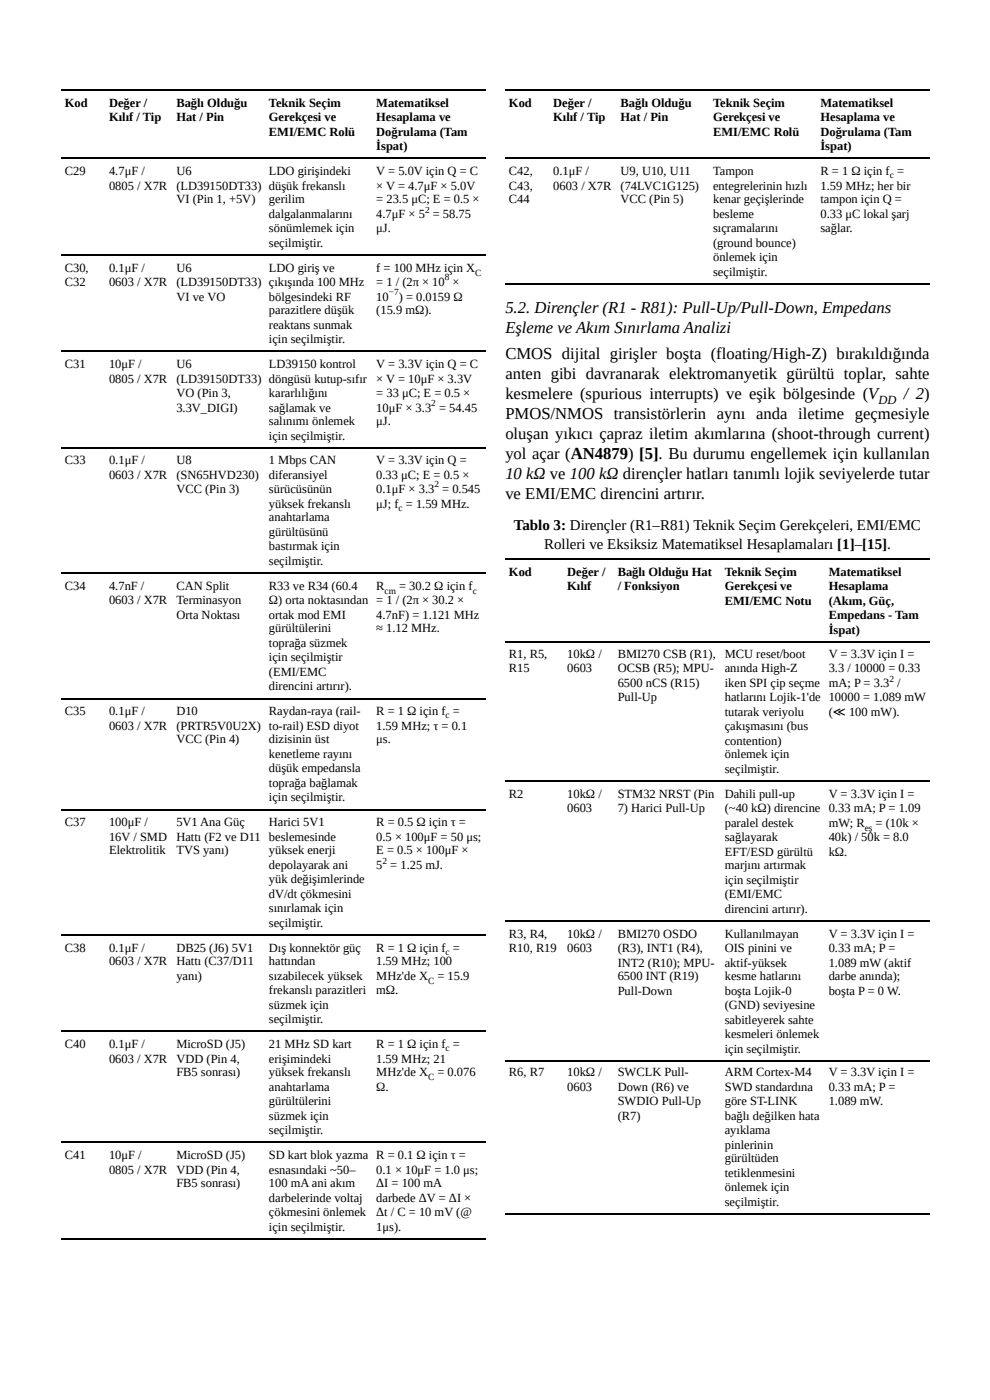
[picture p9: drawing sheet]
<svg xmlns="http://www.w3.org/2000/svg" width="210mm" height="297mm" viewBox="0 0 210 297" stroke-linecap="round" stroke-linejoin="round" font-family="sans-serif">
<defs><g id="words">
<g font-size="3.5">
<text x="107.1" y="66.4">5.2. Dirençler (R1 - R81): Pull-Up/Pull-Down, Empedans</text>
<text x="107.1" y="70.6">Eşleme ve Akım Sınırlama Analizi</text>
<text x="107.1" y="76.2">CMOS dijital girişler boşta (floating/High-Z) bırakıldığında</text>
<text x="107.1" y="80.4">anten gibi davranarak elektromanyetik gürültü toplar, sahte</text>
<text x="107.1" y="84.7">kesmelere (spurious interrupts) ve eşik bölgesinde (V</text>
<text x="107.1" y="88.9">PMOS/NMOS transistörlerin aynı anda iletime geçmesiyle</text>
<text x="191.6" y="84.7">/ 2)</text>
<text x="107.1" y="93.1">oluşan yıkıcı çapraz iletim akımlarına (shoot-through current)</text>
<text x="107.1" y="97.4">yol açar (AN4879) [5]. Bu durumu engellemek için kullanılan</text>
<text x="107.1" y="101.6">10 kΩ ve 100 kΩ dirençler hatları tanımlı lojik seviyelerde tutar</text>
<text x="107.1" y="105.8">ve EMI/EMC direncini artırır.</text>
</g>
<g font-size="3.2">
<text x="108.9" y="112.4">Tablo 3: Dirençler (R1–R81) Teknik Seçim Gerekçeleri, EMI/EMC</text>
<text x="115.4" y="116.4">Rolleri ve Eksiksiz Matematiksel Hesaplamaları [1]–[15].</text>
</g>
<g font-size="2.6">
<text x="13.7" y="22.8">Kod</text>
<text x="23.1" y="22.8">Değer /</text>
<text x="37.4" y="22.8">Bağlı Olduğu</text>
<text x="57" y="22.8">Teknik Seçim</text>
<text x="79.8" y="22.8">Matematiksel</text>
<text x="107.9" y="22.8">Kod</text>
<text x="117.3" y="22.8">Değer /</text>
<text x="131.6" y="22.8">Bağlı Olduğu</text>
<text x="151.2" y="22.8">Teknik Seçim</text>
<text x="173.9" y="22.8">Matematiksel</text>
<text x="23.1" y="25.7">Kılıf / Tip</text>
<text x="37.4" y="25.7">Hat / Pin</text>
<text x="57" y="25.7">Gerekçesi ve</text>
<text x="57" y="28.8">EMI/EMC Rolü</text>
<text x="79.8" y="25.7">Hesaplama ve</text>
<text x="79.8" y="28.8">Doğrulama (Tam</text>
<text x="117.3" y="25.7">Kılıf / Tip</text>
<text x="131.6" y="25.7">Hat / Pin</text>
<text x="151.2" y="25.7">Gerekçesi ve</text>
<text x="151.2" y="28.8">EMI/EMC Rolü</text>
<text x="173.9" y="25.7">Hesaplama ve</text>
<text x="173.9" y="28.8">Doğrulama (Tam</text>
<text x="79.8" y="31.7">İspat)</text>
<text x="173.9" y="31.7">İspat)</text>
<text x="13.7" y="37">C29</text>
<text x="23.1" y="37">4.7μF /</text>
<text x="23.1" y="40.2">0805 / X7R</text>
<text x="37.4" y="37">U6</text>
<text x="37.4" y="40.2">(LD39150DT33) düşük frekanslı</text>
<text x="57" y="37">LDO girişindeki</text>
<text x="79.8" y="37">V = 5.0V için Q = C</text>
<text x="79.8" y="40.2">× V = 4.7μF × 5.0V</text>
<text x="107.9" y="37">C42,</text>
<text x="107.9" y="40.2">C43,</text>
<text x="117.3" y="37">0.1μF /</text>
<text x="117.3" y="40.2">0603 / X7R</text>
<text x="131.6" y="37">U9, U10, U11</text>
<text x="131.6" y="40.2">(74LVC1G125)</text>
<text x="151.2" y="37">Tampon</text>
<text x="151.2" y="40.2">entegrelerinin hızlı</text>
<text x="173.9" y="37">R = 1 Ω için f =</text>
<text x="173.9" y="40.2">1.59 MHz; her bir</text>
<text x="37.4" y="43.1">VI (Pin 1, +5V)</text>
<text x="57" y="43.1">gerilim</text>
<text x="57" y="46.3">dalgalanmalarını</text>
<text x="79.8" y="43.1">= 23.5 μC; E = 0.5 ×</text>
<text x="79.8" y="46.3">4.7μF × 5 = 58.75</text>
<text x="107.9" y="43.1">C44</text>
<text x="131.6" y="43.1">VCC (Pin 5)</text>
<text x="151.2" y="43.1">kenar geçişlerinde</text>
<text x="151.2" y="46.3">besleme</text>
<text x="173.9" y="43.1">tampon için Q =</text>
<text x="173.9" y="46.3">0.33 μC lokal şarj</text>
<text x="57" y="49.2">sönümlemek için</text>
<text x="57" y="52.4">seçilmiştir.</text>
<text x="79.8" y="49.2">μJ.</text>
<text x="151.2" y="49.2">sıçramalarını</text>
<text x="151.2" y="52.4">(ground bounce)</text>
<text x="173.9" y="49.2">sağlar.</text>
<text x="13.7" y="57.7">C30,</text>
<text x="23.1" y="57.7">0.1μF /</text>
<text x="37.4" y="57.7">U6</text>
<text x="57" y="57.7">LDO giriş ve</text>
<text x="79.8" y="57.7">f = 100 MHz için X</text>
<text x="151.2" y="55.3">önlemek için</text>
<text x="151.2" y="58.5">seçilmiştir.</text>
<text x="13.7" y="60.6">C32</text>
<text x="23.1" y="60.6">0603 / X7R</text>
<text x="37.4" y="60.6">(LD39150DT33) çıkışında 100 MHz</text>
<text x="37.4" y="63.8">VI ve VO</text>
<text x="57" y="63.8">bölgesindeki RF</text>
<text x="79.8" y="60.6">= 1 / (2π × 10 ×</text>
<text x="79.8" y="63.8">10</text>
<text x="84.5" y="63.8">) = 0.0159 Ω</text>
<text x="57" y="66.7">parazitlere düşük</text>
<text x="57" y="69.8">reaktans sunmak</text>
<text x="79.8" y="66.7">(15.9 mΩ).</text>
<text x="57" y="72.8">için seçilmiştir.</text>
<text x="13.7" y="78">C31</text>
<text x="23.1" y="78">10μF /</text>
<text x="23.1" y="81.2">0805 / X7R</text>
<text x="37.4" y="78">U6</text>
<text x="37.4" y="81.2">(LD39150DT33) döngüsü kutup-sıfır</text>
<text x="57" y="78">LD39150 kontrol</text>
<text x="79.8" y="78">V = 3.3V için Q = C</text>
<text x="79.8" y="81.2">× V = 10μF × 3.3V</text>
<text x="37.4" y="84.1">VO (Pin 3,</text>
<text x="37.4" y="87.3">3.3V_DIGI)</text>
<text x="57" y="84.1">kararlılığını</text>
<text x="57" y="87.3">sağlamak ve</text>
<text x="79.8" y="84.1">= 33 μC; E = 0.5 ×</text>
<text x="79.8" y="87.3">10μF × 3.3 = 54.45</text>
<text x="186.2" y="85.6">DD</text>
<text x="57" y="90.2">salınımı önlemek</text>
<text x="57" y="93.4">için seçilmiştir.</text>
<text x="79.8" y="90.2">μJ.</text>
<text x="13.7" y="98.4">C33</text>
<text x="23.1" y="98.4">0.1μF /</text>
<text x="23.1" y="101.6">0603 / X7R</text>
<text x="37.4" y="98.4">U8</text>
<text x="37.4" y="101.6">(SN65HVD230)</text>
<text x="57" y="98.4">1 Mbps CAN</text>
<text x="57" y="101.6">diferansiyel</text>
<text x="79.8" y="98.4">V = 3.3V için Q =</text>
<text x="79.8" y="101.6">0.33 μC; E = 0.5 ×</text>
<text x="37.4" y="104.5">VCC (Pin 3)</text>
<text x="57" y="104.5">sürücüsünün</text>
<text x="57" y="107.7">yüksek frekanslı</text>
<text x="79.8" y="104.5">0.1μF × 3.3 = 0.545</text>
<text x="79.8" y="107.7">μJ; f = 1.59 MHz.</text>
<text x="57" y="110.6">anahtarlama</text>
<text x="57" y="113.8">gürültüsünü</text>
<text x="57" y="116.7">bastırmak için</text>
<text x="57" y="119.9">seçilmiştir.</text>
<text x="13.7" y="125.1">C34</text>
<text x="23.1" y="125.1">4.7nF /</text>
<text x="37.4" y="125.1">CAN Split</text>
<text x="57" y="125.1">R33 ve R34 (60.4</text>
<text x="79.8" y="125.1">R</text>
<text x="84.6" y="125.1">= 30.2 Ω için f</text>
<text x="107.9" y="122.2">Kod</text>
<text x="120.3" y="122.2">Değer /</text>
<text x="120.3" y="125.1">Kılıf</text>
<text x="131" y="122.2">Bağlı Olduğu Hat</text>
<text x="131" y="125.1">/ Fonksiyon</text>
<text x="153.7" y="122.2">Teknik Seçim</text>
<text x="153.7" y="125.1">Gerekçesi ve</text>
<text x="175.7" y="122.2">Matematiksel</text>
<text x="175.7" y="125.1">Hesaplama</text>
<text x="23.1" y="128.1">0603 / X7R</text>
<text x="37.4" y="128.1">Terminasyon</text>
<text x="37.4" y="131.2">Orta Noktası</text>
<text x="57" y="128.1">Ω) orta noktasından = 1 / (2π × 30.2 ×</text>
<text x="57" y="131.2">ortak mod EMI</text>
<text x="79.8" y="131.2">4.7nF) = 1.121 MHz</text>
<text x="153.7" y="128.3">EMI/EMC Notu</text>
<text x="175.7" y="128.3">(Akım, Güç,</text>
<text x="175.7" y="131.2">Empedans - Tam</text>
<text x="57" y="134.1">gürültülerini</text>
<text x="57" y="137.3">toprağa süzmek</text>
<text x="79.8" y="134.1">≈ 1.12 MHz.</text>
<text x="175.7" y="134.4">İspat)</text>
<text x="57" y="140.2">için seçilmiştir</text>
<text x="57" y="143.4">(EMI/EMC</text>
<text x="107.9" y="139.7">R1, R5,</text>
<text x="107.9" y="142.6">R15</text>
<text x="120.3" y="139.7">10kΩ /</text>
<text x="120.3" y="142.6">0603</text>
<text x="131" y="139.7">BMI270 CSB (R1),</text>
<text x="131" y="142.6">OCSB (R5); MPU-</text>
<text x="153.7" y="139.7">MCU reset/boot</text>
<text x="153.7" y="142.6">anında High-Z</text>
<text x="175.7" y="139.7">V = 3.3V için I =</text>
<text x="175.7" y="142.6">3.3 / 10000 = 0.33</text>
<text x="57" y="146.3">direncini artırır).</text>
<text x="131" y="145.8">6500 nCS (R15)</text>
<text x="131" y="148.7">Pull-Up</text>
<text x="153.7" y="145.8">iken SPI çip seçme mA; P = 3.3 /</text>
<text x="153.7" y="148.7">hatlarını Lojik-1'de 10000 = 1.089 mW</text>
<text x="13.7" y="151.6">C35</text>
<text x="23.1" y="151.6">0.1μF /</text>
<text x="23.1" y="154.8">0603 / X7R</text>
<text x="37.4" y="151.6">D10</text>
<text x="37.4" y="154.8">(PRTR5V0U2X) to-rail) ESD diyot</text>
<text x="57" y="151.6">Raydan-raya (rail-</text>
<text x="79.8" y="151.6">R = 1 Ω için f =</text>
<text x="79.8" y="154.8">1.59 MHz; τ = 0.1</text>
<text x="153.7" y="151.9">tutarak veriyolu</text>
<text x="153.7" y="154.8">çakışmasını (bus</text>
<text x="175.7" y="151.9">(≪ 100 mW).</text>
<text x="37.4" y="157.7">VCC (Pin 4)</text>
<text x="57" y="157.7">dizisinin üst</text>
<text x="57" y="160.9">kenetleme rayını</text>
<text x="79.8" y="157.7">μs.</text>
<text x="153.7" y="158">contention)</text>
<text x="153.7" y="160.9">önlemek için</text>
<text x="57" y="163.8">düşük empedansla</text>
<text x="57" y="166.9">toprağa bağlamak</text>
<text x="153.7" y="164">seçilmiştir.</text>
<text x="57" y="169.9">için seçilmiştir.</text>
<text x="107.9" y="169.3">R2</text>
<text x="120.3" y="169.3">10kΩ /</text>
<text x="120.3" y="172.2">0603</text>
<text x="131" y="169.3">STM32 NRST (Pin</text>
<text x="131" y="172.2">7) Harici Pull-Up</text>
<text x="153.7" y="169.3">Dahili pull-up</text>
<text x="153.7" y="172.2">(~40 kΩ) direncine 0.33 mA; P = 1.09</text>
<text x="175.7" y="169.3">V = 3.3V için I =</text>
<text x="13.7" y="175.1">C37</text>
<text x="23.1" y="175.1">100μF /</text>
<text x="23.1" y="178.3">16V / SMD</text>
<text x="37.4" y="175.1">5V1 Ana Güç</text>
<text x="37.4" y="178.3">Hattı (F2 ve D11 beslemesinde</text>
<text x="57" y="175.1">Harici 5V1</text>
<text x="79.8" y="175.1">R = 0.5 Ω için τ =</text>
<text x="79.8" y="178.3">0.5 × 100μF = 50 μs;</text>
<text x="153.7" y="175.4">paralel destek</text>
<text x="153.7" y="178.3">sağlayarak</text>
<text x="175.7" y="175.4">mW; R</text>
<text x="175.7" y="178.3">40k) / 50k = 8.0</text>
<text x="185.6" y="175.4">= (10k ×</text>
<text x="23.1" y="181.2">Elektrolitik</text>
<text x="37.4" y="181.2">TVS yanı)</text>
<text x="57" y="181.2">yüksek enerji</text>
<text x="57" y="184.4">depolayarak ani</text>
<text x="79.8" y="181.2">E = 0.5 × 100μF ×</text>
<text x="79.8" y="184.4">5 = 1.25 mJ.</text>
<text x="153.7" y="181.5">EFT/ESD gürültü</text>
<text x="153.7" y="184.4">marjını artırmak</text>
<text x="175.7" y="181.5">kΩ.</text>
<text x="57" y="187.3">yük değişimlerinde</text>
<text x="57" y="190.5">dV/dt çökmesini</text>
<text x="153.7" y="187.6">için seçilmiştir</text>
<text x="153.7" y="190.5">(EMI/EMC</text>
<text x="57" y="193.4">sınırlamak için</text>
<text x="57" y="196.6">seçilmiştir.</text>
<text x="153.7" y="193.7">direncini artırır).</text>
<text x="13.7" y="201.9">C38</text>
<text x="23.1" y="201.9">0.1μF /</text>
<text x="37.4" y="201.9">DB25 (J6) 5V1</text>
<text x="57" y="201.9">Dış konnektör güç</text>
<text x="79.8" y="201.9">R = 1 Ω için f =</text>
<text x="107.9" y="199">R3, R4,</text>
<text x="107.9" y="201.9">R10, R19</text>
<text x="120.3" y="199">10kΩ /</text>
<text x="120.3" y="201.9">0603</text>
<text x="131" y="199">BMI270 OSDO</text>
<text x="131" y="201.9">(R3), INT1 (R4),</text>
<text x="153.7" y="199">Kullanılmayan</text>
<text x="153.7" y="201.9">OIS pinini ve</text>
<text x="175.7" y="199">V = 3.3V için I =</text>
<text x="175.7" y="201.9">0.33 mA; P =</text>
<text x="23.1" y="204.8">0603 / X7R</text>
<text x="37.4" y="204.8">Hattı (C37/D11</text>
<text x="37.4" y="208">yanı)</text>
<text x="57" y="204.8">hattından</text>
<text x="57" y="208">sızabilecek yüksek</text>
<text x="79.8" y="204.8">1.59 MHz; 100</text>
<text x="79.8" y="208">MHz'de X</text>
<text x="92.7" y="208">= 15.9</text>
<text x="131" y="205">INT2 (R10); MPU-</text>
<text x="131" y="208">6500 INT (R19)</text>
<text x="153.7" y="205">aktif-yüksek</text>
<text x="153.7" y="208">kesme hatlarını</text>
<text x="175.7" y="205">1.089 mW (aktif</text>
<text x="175.7" y="208">darbe anında);</text>
<text x="57" y="210.9">frekanslı parazitleri</text>
<text x="57" y="214">süzmek için</text>
<text x="79.8" y="210.9">mΩ.</text>
<text x="131" y="211.1">Pull-Down</text>
<text x="153.7" y="211.1">boşta Lojik-0</text>
<text x="153.7" y="214">(GND) seviyesine</text>
<text x="175.7" y="211.1">boşta P = 0 W.</text>
<text x="57" y="216.9">seçilmiştir.</text>
<text x="153.7" y="217.2">sabitleyerek sahte</text>
<text x="153.7" y="220.1">kesmeleri önlemek</text>
<text x="13.7" y="222.2">C40</text>
<text x="23.1" y="222.2">0.1μF /</text>
<text x="23.1" y="225.4">0603 / X7R</text>
<text x="37.4" y="222.2">MicroSD (J5)</text>
<text x="37.4" y="225.4">VDD (Pin 4,</text>
<text x="57" y="222.2">21 MHz SD kart</text>
<text x="57" y="225.4">erişimindeki</text>
<text x="79.8" y="222.2">R = 1 Ω için f =</text>
<text x="79.8" y="225.4">1.59 MHz; 21</text>
<text x="153.7" y="223.3">için seçilmiştir.</text>
<text x="37.4" y="228.3">FB5 sonrası)</text>
<text x="57" y="228.3">yüksek frekanslı</text>
<text x="57" y="231.5">anahtarlama</text>
<text x="79.8" y="228.3">MHz'de X</text>
<text x="79.8" y="231.5">Ω.</text>
<text x="92.7" y="228.3">= 0.076</text>
<text x="107.9" y="228.3">R6, R7</text>
<text x="120.3" y="228.3">10kΩ /</text>
<text x="120.3" y="231.5">0603</text>
<text x="131" y="228.3">SWCLK Pull-</text>
<text x="131" y="231.5">Down (R6) ve</text>
<text x="153.7" y="228.3">ARM Cortex-M4</text>
<text x="153.7" y="231.5">SWD standardına</text>
<text x="175.7" y="228.3">V = 3.3V için I =</text>
<text x="175.7" y="231.5">0.33 mA; P =</text>
<text x="57" y="234.4">gürültülerini</text>
<text x="57" y="237.6">süzmek için</text>
<text x="131" y="234.4">SWDIO Pull-Up</text>
<text x="131" y="237.6">(R7)</text>
<text x="153.7" y="234.4">göre ST-LINK</text>
<text x="153.7" y="237.6">bağlı değilken hata</text>
<text x="175.7" y="234.4">1.089 mW.</text>
<text x="13.7" y="245.8">C41</text>
<text x="23.1" y="245.8">10μF /</text>
<text x="37.4" y="245.8">MicroSD (J5)</text>
<text x="57" y="240.5">seçilmiştir.</text>
<text x="57" y="245.8">SD kart blok yazma R = 0.1 Ω için τ =</text>
<text x="153.7" y="240.5">ayıklama</text>
<text x="153.7" y="243.7">pinlerinin</text>
<text x="23.1" y="249">0805 / X7R</text>
<text x="37.4" y="249">VDD (Pin 4,</text>
<text x="37.4" y="251.9">FB5 sonrası)</text>
<text x="57" y="249">esnasındaki ~50–</text>
<text x="57" y="251.9">100 mA ani akım</text>
<text x="79.8" y="249">0.1 × 10μF = 1.0 μs;</text>
<text x="79.8" y="251.9">ΔI = 100 mA</text>
<text x="153.7" y="246.6">gürültüden</text>
<text x="153.7" y="249.8">tetiklenmesini</text>
<text x="57" y="255">darbelerinde voltaj</text>
<text x="57" y="258">çökmesini önlemek</text>
<text x="79.8" y="255">darbede ΔV = ΔI ×</text>
<text x="79.8" y="258">Δt / C = 10 mV (@</text>
<text x="153.7" y="252.7">önlemek için</text>
<text x="153.7" y="255.8">seçilmiştir.</text>
<text x="57" y="261.1">için seçilmiştir.</text>
<text x="79.8" y="261.1">1μs).</text>
</g>
<g font-size="2">
<text x="188.7" y="37.8">c</text>
<text x="90.1" y="45.2">2</text>
<text x="94.3" y="59.4">8</text>
<text x="100.7" y="58.5">C</text>
<text x="82.4" y="62.6">−7</text>
<text x="91.4" y="86.2">2</text>
<text x="92.1" y="103.4">2</text>
<text x="84.5" y="108.5">c</text>
<text x="81.5" y="125.9">cm</text>
<text x="100.2" y="125.9">c</text>
<text x="188.6" y="144.6">2</text>
<text x="94.5" y="152.4">c</text>
<text x="183.3" y="176.2">eş</text>
<text x="81.1" y="183.3">2</text>
<text x="94.5" y="202.7">c</text>
<text x="90.8" y="208.7">C</text>
<text x="94.5" y="223">c</text>
<text x="90.8" y="229.1">C</text>
</g>
</g></defs>
<g fill="none" stroke="#000" stroke-width=".26">
<path d="M13 19.2h89.9M107.2 19.2h89.8M13 33.5h89.9M107.2 33.5h89.8M13 54.1h89.9M13 74.5h89.9M107.2 60.2h89.8M13 95.1h89.9M107.2 118.7h89.8M13 121.6h89.9M107.2 136.1h89.8M13 148.3h89.9"/>
<path d="M13 171.8h89.9M107.2 165.8h89.8M13 198.3h89.9M107.2 195.4h89.8M13 218.7h89.9M107.2 225h89.8M13 242.2h89.9M107.2 257.6h89.8M13 262.9h89.9"/>
</g>
<use href="#words"/>
</svg>
